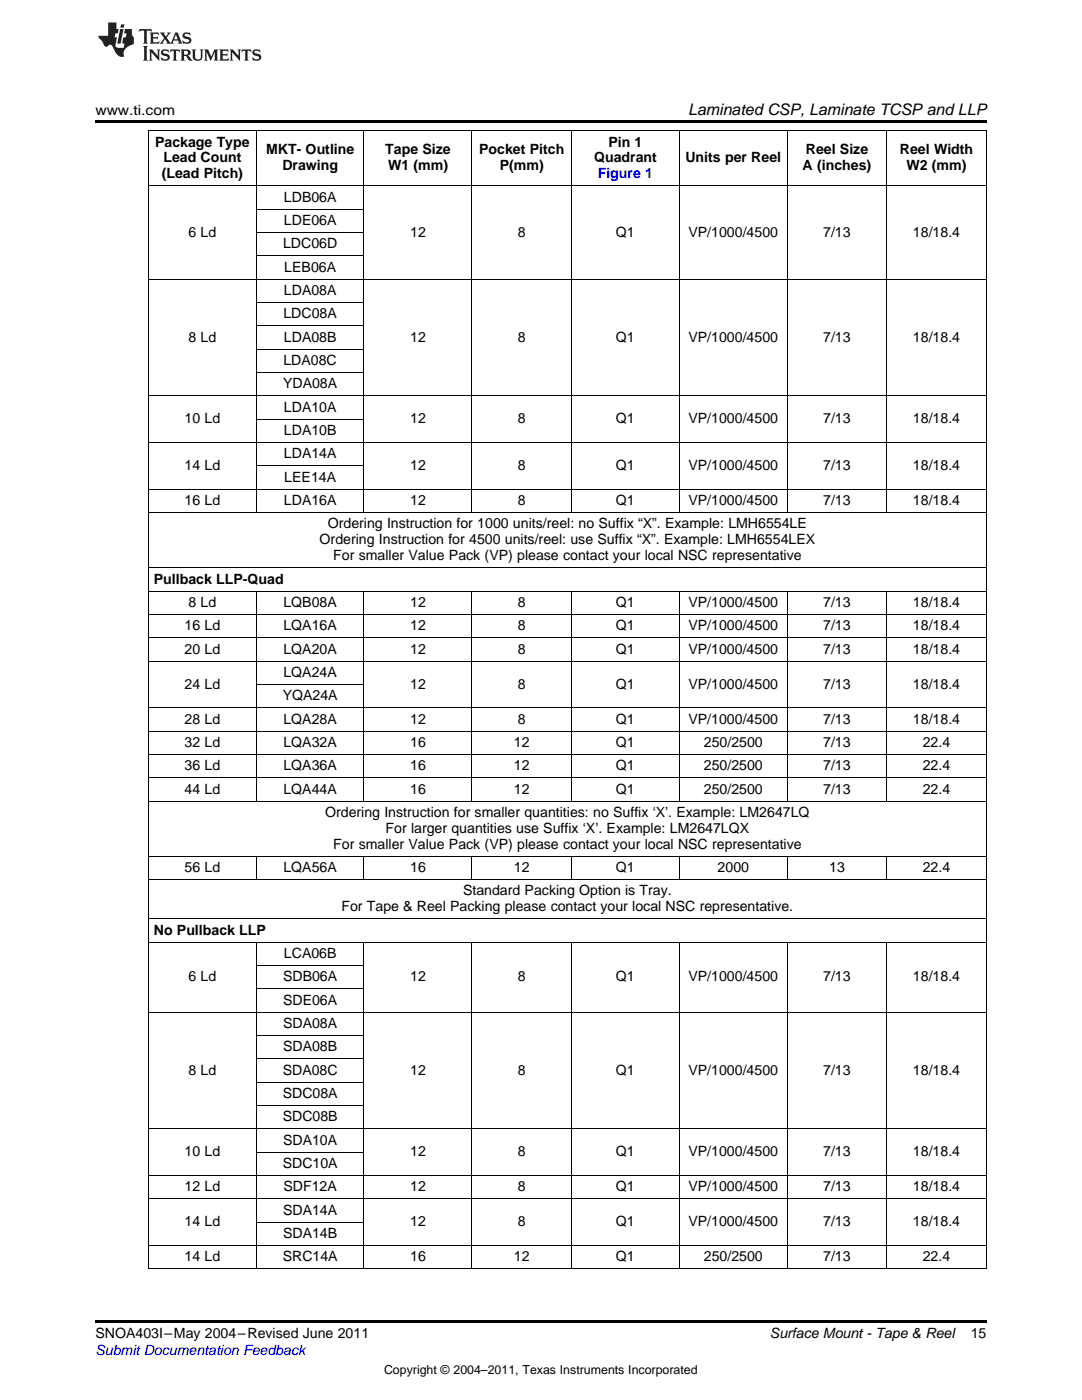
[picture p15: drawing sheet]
<svg xmlns="http://www.w3.org/2000/svg" width="216mm" height="279mm" viewBox="0 0 216 279" stroke-linecap="round" stroke-linejoin="round" font-family="sans-serif">
<defs><g id="words">
<text font-size="3.2" x="137.3" y="23">Laminated CSP, Laminate TCSP and LLP</text>
<g font-size="2.8">
<text x="19" y="23">www.ti.com</text>
<text x="30.9" y="29.2">Package Type</text>
<text x="121.4" y="29.2">Pin 1</text>
<text x="32.3" y="35.6">(Lead Pitch)</text>
<text x="32.6" y="32.4">Lead Count</text>
<text x="53.1" y="30.8">MKT- Outline</text>
<text x="56.3" y="34">Drawing</text>
<text x="76.9" y="30.8">Tape Size</text>
<text x="77.4" y="34">W1 (mm)</text>
<text x="95.6" y="30.8">Pocket Pitch</text>
<text x="99.7" y="34">P(mm)</text>
<text x="118.5" y="32.4">Quadrant</text>
<text x="136.8" y="32.4">Units per Reel</text>
<text x="160.2" y="34">A (inches)</text>
<text x="160.8" y="30.8">Reel Size</text>
<text x="179.6" y="30.8">Reel Width</text>
<text x="180.9" y="34">W2 (mm)</text>
<text x="56.7" y="40.3">LDB06A</text>
<text x="37.6" y="47.2">6 Ld</text>
<text x="56.7" y="44.9">LDE06A</text>
<text x="81.8" y="47.2">12</text>
<text x="103.3" y="47.2">8</text>
<text x="122.9" y="47.2">Q1</text>
<text x="137.4" y="47.2">VP/1000/4500</text>
<text x="164.3" y="47.2">7/13</text>
<text x="182.2" y="47.2">18/18.4</text>
<text x="56.5" y="49.6">LDC06D</text>
<text x="56.7" y="58.9">LDA08A</text>
<text x="56.7" y="54.2">LEB06A</text>
<text x="56.6" y="63.5">LDC08A</text>
<text x="37.6" y="68.2">8 Ld</text>
<text x="56.7" y="68.2">LDA08B</text>
<text x="81.8" y="68.2">12</text>
<text x="103.3" y="68.2">8</text>
<text x="122.9" y="68.2">Q1</text>
<text x="137.4" y="68.2">VP/1000/4500</text>
<text x="164.3" y="68.2">7/13</text>
<text x="182.2" y="68.2">18/18.4</text>
<text x="56.5" y="77.5">YDA08A</text>
<text x="56.6" y="72.8">LDA08C</text>
<text x="56.7" y="82.2">LDA10A</text>
<text x="36.8" y="84.5">10 Ld</text>
<text x="56.7" y="86.8">LDA10B</text>
<text x="81.8" y="84.5">12</text>
<text x="103.3" y="84.5">8</text>
<text x="122.9" y="84.5">Q1</text>
<text x="137.4" y="84.5">VP/1000/4500</text>
<text x="164.3" y="84.5">7/13</text>
<text x="182.2" y="84.5">18/18.4</text>
<text x="36.8" y="93.8">14 Ld</text>
<text x="56.7" y="91.5">LDA14A</text>
<text x="81.8" y="93.8">12</text>
<text x="103.3" y="93.8">8</text>
<text x="122.9" y="93.8">Q1</text>
<text x="137.4" y="93.8">VP/1000/4500</text>
<text x="164.3" y="93.8">7/13</text>
<text x="182.2" y="93.8">18/18.4</text>
<text x="36.8" y="100.8">16 Ld</text>
<text x="56.7" y="100.8">LDA16A</text>
<text x="56.7" y="96.1">LEE14A</text>
<text x="81.8" y="100.8">12</text>
<text x="103.3" y="100.8">8</text>
<text x="122.9" y="100.8">Q1</text>
<text x="137.4" y="100.8">VP/1000/4500</text>
<text x="164.3" y="100.8">7/13</text>
<text x="182.2" y="100.8">18/18.4</text>
<text x="65.4" y="105.4">Ordering Instruction for 1000 units/reel: no Suffix “X”. Example: LMH6554LE</text>
<text x="63.8" y="108.6">Ordering Instruction for 4500 units/reel: use Suffix “X”. Example: LMH6554LEX</text>
<text x="66.5" y="111.8">For smaller Value Pack (VP) please contact your local NSC representative</text>
<text x="30.7" y="116.5">Pullback LLP-Quad</text>
<text x="36.8" y="125.8">16 Ld</text>
<text x="37.6" y="121.1">8 Ld</text>
<text x="56.6" y="121.1">LQB08A</text>
<text x="56.6" y="125.8">LQA16A</text>
<text x="81.8" y="121.1">12</text>
<text x="81.8" y="125.8">12</text>
<text x="103.3" y="121.1">8</text>
<text x="103.3" y="125.8">8</text>
<text x="122.9" y="121.1">Q1</text>
<text x="122.9" y="125.8">Q1</text>
<text x="137.4" y="121.1">VP/1000/4500</text>
<text x="137.4" y="125.8">VP/1000/4500</text>
<text x="164.3" y="121.1">7/13</text>
<text x="164.3" y="125.8">7/13</text>
<text x="182.2" y="121.1">18/18.4</text>
<text x="182.2" y="125.8">18/18.4</text>
<text x="36.8" y="130.4">20 Ld</text>
<text x="56.6" y="130.4">LQA20A</text>
<text x="81.8" y="130.4">12</text>
<text x="103.3" y="130.4">8</text>
<text x="122.9" y="130.4">Q1</text>
<text x="137.4" y="130.4">VP/1000/4500</text>
<text x="164.3" y="130.4">7/13</text>
<text x="182.2" y="130.4">18/18.4</text>
<text x="36.8" y="137.4">24 Ld</text>
<text x="56.6" y="135.1">LQA24A</text>
<text x="81.8" y="137.4">12</text>
<text x="103.3" y="137.4">8</text>
<text x="122.9" y="137.4">Q1</text>
<text x="137.4" y="137.4">VP/1000/4500</text>
<text x="164.3" y="137.4">7/13</text>
<text x="182.2" y="137.4">18/18.4</text>
<text x="56.4" y="139.7">YQA24A</text>
<text x="36.8" y="144.4">28 Ld</text>
<text x="36.8" y="149">32 Ld</text>
<text x="56.6" y="144.4">LQA28A</text>
<text x="56.6" y="149">LQA32A</text>
<text x="81.8" y="144.4">12</text>
<text x="81.8" y="149">16</text>
<text x="102.6" y="149">12</text>
<text x="103.3" y="144.4">8</text>
<text x="122.9" y="144.4">Q1</text>
<text x="122.9" y="149">Q1</text>
<text x="137.4" y="144.4">VP/1000/4500</text>
<text x="140.4" y="149">250/2500</text>
<text x="164.3" y="144.4">7/13</text>
<text x="164.3" y="149">7/13</text>
<text x="182.2" y="144.4">18/18.4</text>
<text x="184.1" y="149">22.4</text>
<text x="36.8" y="153.7">36 Ld</text>
<text x="56.6" y="153.7">LQA36A</text>
<text x="81.8" y="153.7">16</text>
<text x="102.6" y="153.7">12</text>
<text x="122.9" y="153.7">Q1</text>
<text x="140.4" y="153.7">250/2500</text>
<text x="164.3" y="153.7">7/13</text>
<text x="184.1" y="153.7">22.4</text>
<text x="36.8" y="158.4">44 Ld</text>
<text x="56.6" y="158.4">LQA44A</text>
<text x="81.8" y="158.4">16</text>
<text x="102.6" y="158.4">12</text>
<text x="122.9" y="158.4">Q1</text>
<text x="140.4" y="158.4">250/2500</text>
<text x="164.3" y="158.4">7/13</text>
<text x="184.1" y="158.4">22.4</text>
<text x="64.9" y="163">Ordering Instruction for smaller quantities: no Suffix ‘X’. Example: LM2647LQ</text>
<text x="76.9" y="166.2">For larger quantities use Suffix ‘X’. Example: LM2647LQX</text>
<text x="66.5" y="169.4">For smaller Value Pack (VP) please contact your local NSC representative</text>
<text x="36.8" y="174">56 Ld</text>
<text x="56.6" y="174">LQA56A</text>
<text x="81.8" y="174">16</text>
<text x="92.4" y="178.7">Standard Packing Option is Tray.</text>
<text x="102.6" y="174">12</text>
<text x="122.9" y="174">Q1</text>
<text x="143.2" y="174">2000</text>
<text x="165.5" y="174">13</text>
<text x="184.1" y="174">22.4</text>
<text x="68.1" y="181.9">For Tape &amp; Reel Packing please contact your local NSC representative.</text>
<text x="30.7" y="186.5">No Pullback LLP</text>
<text x="56.7" y="191.2">LCA06B</text>
<text x="37.6" y="195.8">6 Ld</text>
<text x="56.5" y="195.8">SDB06A</text>
<text x="81.8" y="195.8">12</text>
<text x="103.3" y="195.8">8</text>
<text x="122.9" y="195.8">Q1</text>
<text x="137.4" y="195.8">VP/1000/4500</text>
<text x="164.3" y="195.8">7/13</text>
<text x="182.2" y="195.8">18/18.4</text>
<text x="56.5" y="200.5">SDE06A</text>
<text x="56.5" y="205.1">SDA08A</text>
<text x="56.5" y="209.8">SDA08B</text>
<text x="37.6" y="214.5">8 Ld</text>
<text x="56.4" y="214.5">SDA08C</text>
<text x="81.8" y="214.5">12</text>
<text x="103.3" y="214.5">8</text>
<text x="122.9" y="214.5">Q1</text>
<text x="137.4" y="214.5">VP/1000/4500</text>
<text x="164.3" y="214.5">7/13</text>
<text x="182.2" y="214.5">18/18.4</text>
<text x="56.4" y="219.1">SDC08A</text>
<text x="56.4" y="223.8">SDC08B</text>
<text x="36.8" y="230.8">10 Ld</text>
<text x="56.4" y="233.1">SDC10A</text>
<text x="56.5" y="228.4">SDA10A</text>
<text x="81.8" y="230.8">12</text>
<text x="103.3" y="230.8">8</text>
<text x="122.9" y="230.8">Q1</text>
<text x="137.4" y="230.8">VP/1000/4500</text>
<text x="164.3" y="230.8">7/13</text>
<text x="182.2" y="230.8">18/18.4</text>
<text x="36.8" y="237.7">12 Ld</text>
<text x="56.6" y="237.7">SDF12A</text>
<text x="81.8" y="237.7">12</text>
<text x="103.3" y="237.7">8</text>
<text x="122.9" y="237.7">Q1</text>
<text x="137.4" y="237.7">VP/1000/4500</text>
<text x="164.3" y="237.7">7/13</text>
<text x="182.2" y="237.7">18/18.4</text>
<text x="36.8" y="244.7">14 Ld</text>
<text x="56.5" y="242.4">SDA14A</text>
<text x="81.8" y="244.7">12</text>
<text x="103.3" y="244.7">8</text>
<text x="122.9" y="244.7">Q1</text>
<text x="137.4" y="244.7">VP/1000/4500</text>
<text x="164.3" y="244.7">7/13</text>
<text x="182.2" y="244.7">18/18.4</text>
<text x="36.8" y="251.7">14 Ld</text>
<text x="56.4" y="251.7">SRC14A</text>
<text x="56.5" y="247.1">SDA14B</text>
<text x="81.8" y="251.7">16</text>
<text x="102.6" y="251.7">12</text>
<text x="122.9" y="251.7">Q1</text>
<text x="140.4" y="251.7">250/2500</text>
<text x="164.3" y="251.7">7/13</text>
<text x="184.1" y="251.7">22.4</text>
<text x="19" y="267.1">SNOA403I–May 2004–Revised June 2011</text>
<text x="153.6" y="267.1">Surface Mount - Tape &amp; Reel</text>
<text x="193.7" y="267">15</text>
</g>
<g font-size="2.8" fill="#00f">
<text x="119.3" y="35.6">Figure 1</text>
<text x="19" y="270.4">Submit Documentation Feedback</text>
</g>
<text font-size="2.5" x="76.6" y="274.2">Copyright © 2004–2011, Texas Instruments Incorporated</text>
</g></defs>
<g fill="#231f20">
<path d="M27.8 5.8l-.1 .6 .5-.3h.5l.1 .2v2.1l-.3 .3h1l-.2-.3v-2.1v-.2h.6l.4 .3-.1-.6zM29.9 6.5l.2 .4v1.5l-.2 .3h1.8l.1-.5a1.04 1.04 0 0 1-1.2 .1v-.6h.5l.4 .2v-.7l-.4 .2h-.5v-.6h.8l.3 .2-.1-.5zM31.9 6.5l.9 1.1-1 1.1h.9l-.2-.2 .4-.7 .5 .7-.2 .2h1.5l-.2-.2 .1-.4h.9l.2 .4-.2 .2h.9l-.2-.3-.7-1.9h-.5l-.9 2.1-.8-1.1 .8-1h-.8l.2 .3-.4 .5-.4-.6 .2-.2zM35.1 6.9l.4 .9h-.8zM36.6 6.6a.63 .63 0 0 0-.2 .7 .63 .63 0 0 0 .6 .4l.6 .2 .2 .2a.75 .75 0 0 1-.8 .4 .75 .75 0 0 1-.6-.5l.1 .7 .2-.1a1.11 1.11 0 0 0 1.5-.5 1.13 1.13 0 0 0-1.3-.9v-.3a1.04 1.04 0 0 1 1.1 .2l-.1-.6-.2 .1-.5-.1zM28.5 9.2l.3 .3v2.2l-.3 .4h1l-.2-.4v-2.2l.2-.3zM29.7 9.9l.2 .3v1.5l-.2 .4h.7l-.2-.4v-1.3l1.6 1.7v-1.9l.2-.3h-.7l.2 .3v.9l-1.1-1.2zM32.3 10a.62 .62 0 0 0-.2 .7 .62 .62 0 0 0 .6 .4l.6 .2 .2 .2a.76 .76 0 0 1-.8 .4 .76 .76 0 0 1-.6-.5l.1 .7 .2-.1a1.11 1.11 0 0 0 1.5-.6 1.13 1.13 0 0 0-1.3-.8v-.3a1.04 1.04 0 0 1 1.1 .1l-.1-.5-.2 .1-.5-.2zM34 9.9l-.1 .6a.61 .61 0 0 1 .7-.3l.1 1.5-.3 .4h1l-.3-.4 .1-1.5a.63 .63 0 0 1 .7 .3l-.1-.6zM36 9.9l.2 .3v1.5l-.2 .4h.9l-.2-.2v-.7l.6 .2a.76 .76 0 0 0 1.1 .6l-1-.9a.58 .58 0 0 0 .6-.6 .58 .58 0 0 0-.5-.6zM36.7 10.2l.1-.1a.45 .45 0 0 1 .6 .1 .45 .45 0 0 1 .1 .5l-.8 .2zM38.2 9.9l.2 .2a2.17 2.17 0 0 0 .4 1.9 .99 .99 0 0 0 1.6-.7v-1.1l.2-.3h-.7l.1 .2a1.92 1.92 0 0 1-.1 1.7 .6 .6 0 0 1-1-.5v-1.1l.2-.3zM40.7 9.9l.2 .3v1.5l-.2 .4h.7l-.2-.4v-1.4l.8 1.8 .9-1.8v1.4l-.2 .4h.9l-.3-.4v-1.5l.3-.3h-.8l-.6 1.4-.7-1.4zM43.7 9.9l.3 .3v1.5l-.3 .4h1.9l.1-.6a1.04 1.04 0 0 1-1.3 .2v-.6h.6l.4 .1v-.6l-.4 .2h-.6l.1-.6h.7l.4 .2-.1-.5zM45.8 9.9l.2 .3v1.5l-.2 .4h.8l-.3-.4v-1.3l1.6 1.7v-1.9l.2-.3h-.7l.2 .3v.9l-1.1-1.2zM48.3 9.9l-.1 .6a.61 .61 0 0 1 .7-.3v1.5l-.2 .4h.9l-.2-.4v-1.5a.63 .63 0 0 1 .8 .3l-.1-.6zM50.6 10a.62 .62 0 0 0-.2 .7 .62 .62 0 0 0 .6 .4l.6 .2 .1 .2a.76 .76 0 0 1-.7 .4 .76 .76 0 0 1-.6-.5l.1 .7 .1-.1a1.11 1.11 0 0 0 1.5-.6 1.13 1.13 0 0 0-1.2-.8l-.1-.3a1.04 1.04 0 0 1 1.2 .1l-.2-.5-.1 .1-.5-.2z"/>
<path d="M21.6 4.5v2.6h-2l.1 .4 .8 .9a.91 .91 0 0 0 .9 .9 .56 .56 0 0 1 .5-.4 .56 .56 0 0 1 .5 .3l.4 .8a1.53 1.53 0 0 0 2 1.3 1.54 1.54 0 0 1 1-2.1l.9-.4-.1-1.4a1.52 1.52 0 0 1-.3-1.6h-1.4l-.1 .9h.5l-.2 .8h-.5l-.2 .9v.2l.4 .1-.1 .9a1.93 1.93 0 0 1-1.6-.3l.2-1.8h-.4l.1-.8h.5l.2-.9h-.5v-1.3zM24 5.8l-.6 2.9h.7l.5-2.9zM24.2 4.9l-.2 .6h.7l.1-.6z"/>
</g>
<path d="M19 24h177.8v.6h-177.8zM19 263.5h177.8v.6h-177.8z" fill="#000"/>
<g fill="none" stroke="#000" stroke-width=".2">
<path d="M29.6 37.1h167.2M29.6 26.1h167.2M29.7 26.1v227.2M51.1 26.1v76.2M72.6 26.1v76.2M94.1 26.1v76.2M114 26.1v76.2M135.5 26.1v76.2M157 26.1v76.2M176.9 26.1v76.2M196.8 26.1v227.2M29.6 55.7h167.2"/>
<path d="M51.2 51.1h21.5M51.2 46.4h21.5M51.2 41.8h21.5M29.6 79h167.2M51.2 74.3h21.5M51.2 69.7h21.5M51.2 65h21.5M51.2 60.4h21.5M29.6 97.6h167.2M29.6 88.3h167.2M51.2 93h21.5M51.2 83.7h21.5"/>
<path d="M29.6 118h167.2M29.6 113.3h167.2M29.6 102.3h167.2M51.1 118v41.9M72.6 118v41.9M94.1 118v41.9M114 118v41.9M135.5 118v41.9M157 118v41.9M176.9 118v41.9M29.6 131.9h167.2M29.6 127.3h167.2"/>
<path d="M29.6 122.6h167.2M51.2 136.6h21.5M29.6 159.9h167.2M29.6 155.2h167.2M29.6 150.5h167.2M29.6 145.9h167.2M29.6 141.2h167.2M29.6 175.5h167.2M29.6 170.9h167.2M51.1 170.9v4.7M72.6 170.9v4.7M94.1 170.9v4.7"/>
<path d="M114 170.9v4.7M135.5 170.9v4.7M157 170.9v4.7M176.9 170.9v4.7M29.6 188h167.2M29.6 183.4h167.2M51.1 188.1v65.2M51.2 197.3h21.5M51.2 192.7h21.5M72.6 188.1v65.2M94.1 188.1v65.2M114 188.1v65.2"/>
<path d="M135.5 188.1v65.2M157 188.1v65.2M176.9 188.1v65.2M29.6 202h167.2M51.2 216h21.5M51.2 211.3h21.5M51.2 206.6h21.5M29.6 239.2h167.2M29.6 234.6h167.2M29.6 225.3h167.2M51.2 229.9h21.5M51.2 220.6h21.5"/>
<path d="M29.6 253.2h167.2M29.6 248.5h167.2M51.2 243.9h21.5"/>
</g>
<use href="#words"/>
</svg>
